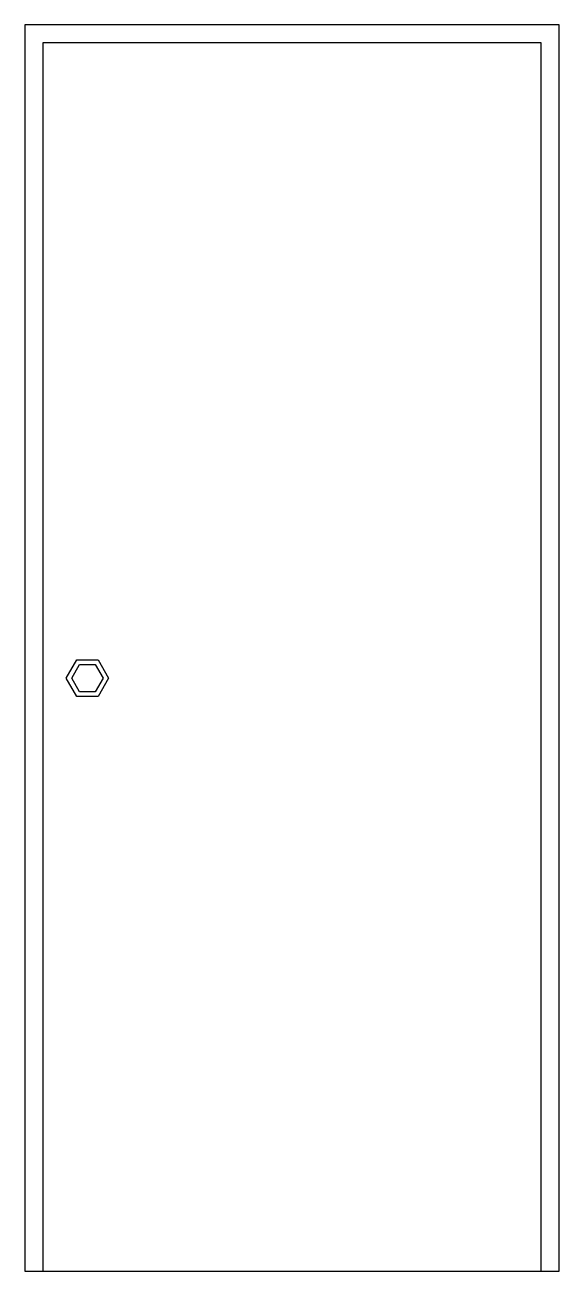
# Model space of a CAD drawing. Extents: x 8.53 to 9.43, y 35.57 to 37.67.
import ezdxf

# ---------------------------------------------------------------- set-up
doc = ezdxf.new("R2010")
doc.units = 0
doc.header["$MEASUREMENT"] = 0
doc.layers.get('0').update_dxf_attribs({"linetype": 'CONTINUOUS'})
doc.layers.add('DESNIVEL', color=1, linetype='CONTINUOUS')

msp = doc.modelspace()

# ---------------------------------------------------------------- linework, layer by layer
for points in [[(9.4303, 35.5678), (9.4303, 37.6678), (8.5303, 37.6678), (8.5303, 35.5678)], [(9.4003, 35.5678), (9.4003, 37.6378), (8.5603, 37.6378), (8.5603, 35.5678)]]:
    msp.add_lwpolyline(points)
for points in [[(8.6535, 36.5978), (8.6713, 36.5669), (8.6535, 36.536), (8.6177, 36.536), (8.5999, 36.5669), (8.6177, 36.5978)], [(8.6488, 36.5898), (8.6621, 36.5669), (8.6488, 36.544), (8.6224, 36.544), (8.6092, 36.5669), (8.6224, 36.5898)]]:
    msp.add_lwpolyline(points, close=True)
at = {"layer": 'DESNIVEL'}
msp.add_line((8.5303, 35.5678), (9.4303, 35.5678), dxfattribs=at)

doc.saveas('drawing.dxf')
